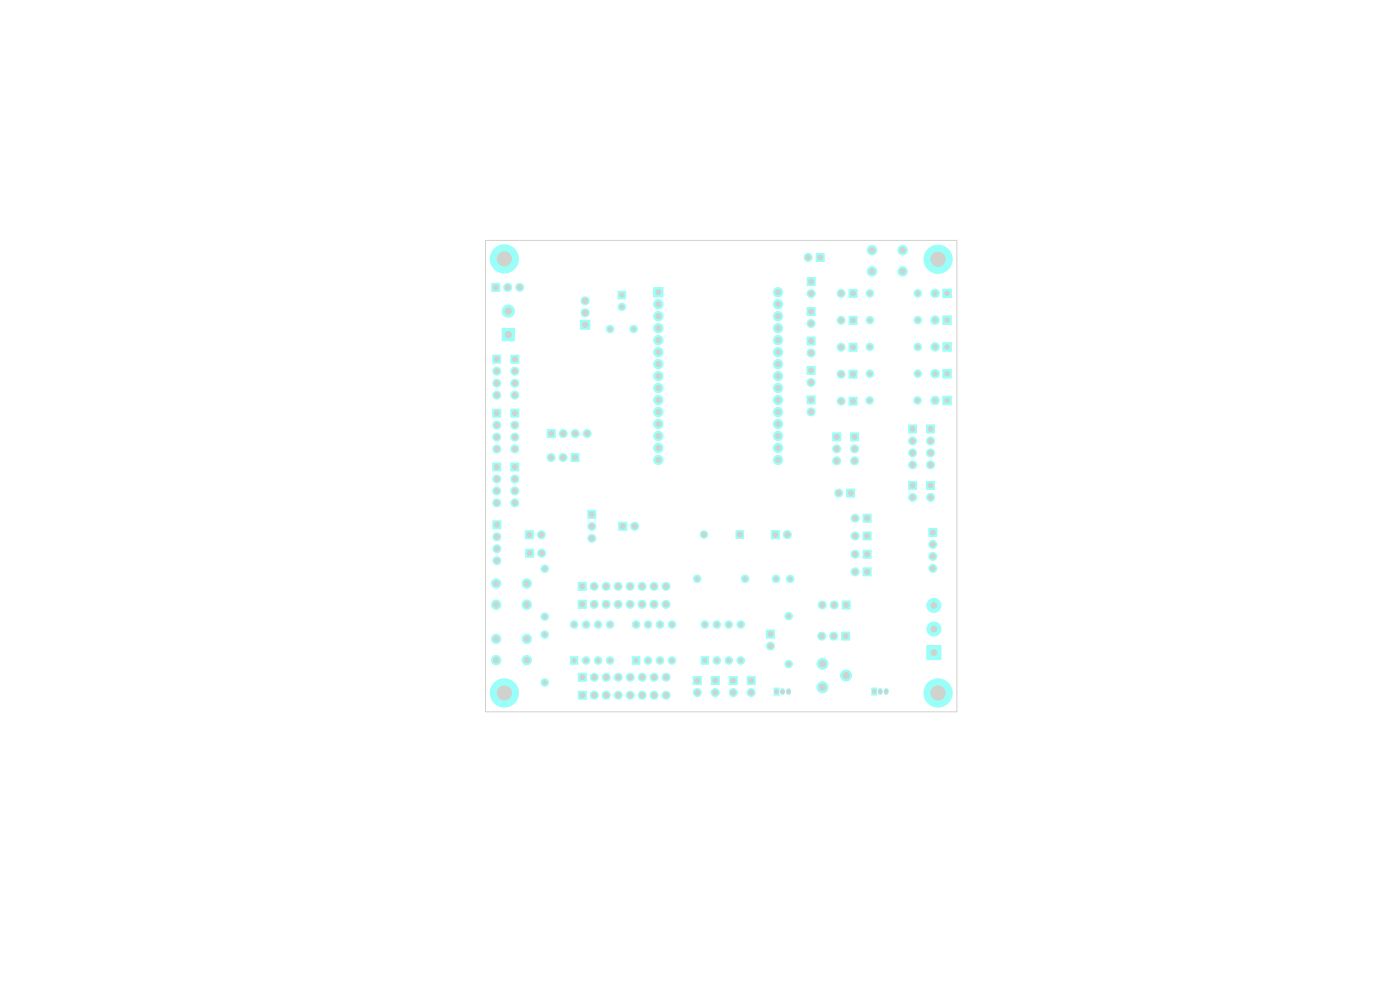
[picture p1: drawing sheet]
<svg xmlns="http://www.w3.org/2000/svg" width="297mm" height="210mm" viewBox="0 0 297 210" stroke-linecap="round" stroke-linejoin="round" font-family="sans-serif">
<g fill="#9afff8" stroke="#9afff8" stroke-width=".21">
<path d="M104.3 60.1h1.7v1.7h-1.7z"/>
<path d="M180.1 72.8h1.7v1.7h-1.7z"/>
<path d="M197 112.1h1.7v1.7h-1.7z"/>
<path d="M200 72.7h1.8v1.8h-1.8z"/>
<path d="M200 67h1.8v1.8h-1.8z"/>
<path d="M183.1 120.5h1.7v1.7h-1.7z"/>
<path d="M104.6 110.5h1.7v1.7h-1.7z"/>
<path d="M121 139.3h1.6v1.6h-1.6z"/>
<path d="M192.7 90.1h1.7v1.7h-1.7z"/>
<path d="M183.1 112.8h1.7v1.7h-1.7z"/>
<path d="M173.1 53.8h1.7v1.7h-1.7z"/>
<path d="M171.2 84h1.7v1.7h-1.7z"/>
<path d="M164.2 146h1.1v1.5h-1.1z"/>
<path d="M122.7 146.6h1.7v1.7h-1.7z"/>
<path d="M150.9 143.5h1.7v1.7h-1.7z"/>
<path d="M171.2 65.2h1.7v1.7h-1.7z"/>
<path d="M106.5 69.7h2.6v2.6h-2.6z"/>
<path d="M171.2 77.7h1.7v1.7h-1.7z"/>
<path d="M180.1 84.2h1.7v1.7h-1.7z"/>
<path d="M171.2 58.9h1.7v1.7h-1.7z"/>
<path d="M122.7 123.5h1.7v1.7h-1.7z"/>
<path d="M134.1 139.3h1.6v1.6h-1.6z"/>
<path d="M180.4 91.8h1.7v1.7h-1.7z"/>
<path d="M121.1 96.2h1.7v1.7h-1.7z"/>
<path d="M108.4 98.2h1.7v1.7h-1.7z"/>
<path d="M180.1 67.1h1.7v1.7h-1.7z"/>
<path d="M131.3 110.8h1.7v1.7h-1.7z"/>
<path d="M184.9 145.9h1.1v1.5h-1.1z"/>
<path d="M192.7 102.1h1.7v1.7h-1.7z"/>
<path d="M200 61.3h1.8v1.8h-1.8z"/>
<path d="M180.1 61.4h1.7v1.7h-1.7z"/>
<path d="M163.6 112.6h1.7v1.7h-1.7z"/>
<path d="M196.6 136.9h3v3h-3z"/>
<path d="M183.1 109.1h1.7v1.7h-1.7z"/>
<path d="M200 84h1.8v1.8h-1.8z"/>
<path d="M124.7 108.3h1.7v1.7h-1.7z"/>
<path d="M111.5 116.5h1.7v1.7h-1.7z"/>
<path d="M179.6 103.7h1.7v1.7h-1.7z"/>
<path d="M176.6 91.8h1.7v1.7h-1.7z"/>
<path d="M178.7 127.5h1.7v1.7h-1.7z"/>
<path d="M178.6 134.1h1.7v1.7h-1.7z"/>
<path d="M122.7 127.3h1.7v1.7h-1.7z"/>
<path d="M104.5 86.8h1.7v1.7h-1.7z"/>
<path d="M162.6 133.7h1.7v1.7h-1.7z"/>
<path d="M147.1 143.5h1.7v1.7h-1.7z"/>
<path d="M104.5 75.4h1.7v1.7h-1.7z"/>
<path d="M196.6 90.1h1.7v1.7h-1.7z"/>
<path d="M104.5 98.2h1.7v1.7h-1.7z"/>
<path d="M122.7 142.8h1.7v1.7h-1.7z"/>
<path d="M123.1 67.9h2v1.9h-2z"/>
<path d="M138.7 61h2v2h-2z"/>
<path d="M111.4 112.6h1.7v1.7h-1.7z"/>
<path d="M171.2 71.5h1.7v1.7h-1.7z"/>
<path d="M108.4 86.8h1.7v1.7h-1.7z"/>
<path d="M154.7 143.5h1.7v1.7h-1.7z"/>
<path d="M158.5 143.5h1.7v1.7h-1.7z"/>
<path d="M116.1 91.1h1.7v1.7h-1.7z"/>
<path d="M180.1 78.5h1.7v1.7h-1.7z"/>
<path d="M196.6 102.1h1.7v1.7h-1.7z"/>
<path d="M200 78.4h1.8v1.8h-1.8z"/>
<path d="M183.1 116.7h1.7v1.7h-1.7z"/>
<path d="M108.4 75.4h1.7v1.7h-1.7z"/>
<path d="M131.1 61.8h1.6v1.6h-1.6z"/>
<path d="M148.7 139.3h1.6v1.6h-1.6z"/>
<path d="M156.1 112.6h1.6v1.6h-1.6z"/>
<circle cx="107.7" cy="61" r=".85"/>
<circle cx="110.3" cy="61" r=".85"/>
<circle cx="178.4" cy="73.7" r=".85"/>
<circle cx="197.9" cy="115.5" r=".85"/>
<circle cx="197.9" cy="118" r=".85"/>
<circle cx="197.9" cy="120.6" r=".85"/>
<circle cx="198.4" cy="73.6" r=".9"/>
<circle cx="198.4" cy="67.9" r=".9"/>
<circle cx="181.4" cy="121.3" r=".85"/>
<circle cx="105.4" cy="113.9" r=".85"/>
<circle cx="105.4" cy="116.4" r=".85"/>
<circle cx="105.4" cy="118.9" r=".85"/>
<circle cx="129.4" cy="69.8" r=".8"/>
<circle cx="134.4" cy="69.8" r=".8"/>
<circle cx="124.3" cy="140.1" r=".8"/>
<circle cx="126.9" cy="140.1" r=".8"/>
<circle cx="129.4" cy="140.1" r=".8"/>
<circle cx="129.4" cy="132.5" r=".8"/>
<circle cx="126.9" cy="132.5" r=".8"/>
<circle cx="124.3" cy="132.5" r=".8"/>
<circle cx="121.8" cy="132.5" r=".8"/>
<circle cx="193.6" cy="93.5" r=".85"/>
<circle cx="193.6" cy="96.1" r=".85"/>
<circle cx="193.6" cy="98.6" r=".85"/>
<circle cx="105.3" cy="135.5" r="1"/>
<circle cx="111.8" cy="135.5" r="1"/>
<circle cx="105.3" cy="140" r="1"/>
<circle cx="111.8" cy="140" r="1"/>
<circle cx="181.4" cy="113.7" r=".85"/>
<circle cx="184.5" cy="79.3" r=".8"/>
<circle cx="194.7" cy="79.3" r=".8"/>
<circle cx="171.4" cy="54.6" r=".85"/>
<circle cx="172.1" cy="87.4" r=".85"/>
<circle cx="126.1" cy="147.5" r=".85"/>
<circle cx="128.6" cy="147.5" r=".85"/>
<circle cx="131.2" cy="147.5" r=".85"/>
<circle cx="133.7" cy="147.5" r=".85"/>
<circle cx="136.2" cy="147.5" r=".85"/>
<circle cx="138.8" cy="147.5" r=".85"/>
<circle cx="141.3" cy="147.5" r=".85"/>
<circle cx="151.7" cy="146.9" r=".85"/>
<circle cx="172.1" cy="68.6" r=".85"/>
<circle cx="199" cy="147" r="1.7"/>
<circle cx="199" cy="147" r="3"/>
<circle cx="107.8" cy="66" r="1.3"/>
<circle cx="172.1" cy="81.1" r=".85"/>
<circle cx="105.3" cy="123.8" r="1"/>
<circle cx="111.8" cy="123.8" r="1"/>
<circle cx="105.3" cy="128.3" r="1"/>
<circle cx="111.8" cy="128.3" r="1"/>
<circle cx="178.4" cy="85.1" r=".85"/>
<circle cx="172.1" cy="62.3" r=".85"/>
<circle cx="147.9" cy="122.8" r=".8"/>
<circle cx="158.1" cy="122.8" r=".8"/>
<circle cx="126" cy="124.4" r=".85"/>
<circle cx="128.6" cy="124.4" r=".85"/>
<circle cx="131.1" cy="124.4" r=".85"/>
<circle cx="133.7" cy="124.4" r=".85"/>
<circle cx="136.2" cy="124.4" r=".85"/>
<circle cx="138.7" cy="124.4" r=".85"/>
<circle cx="141.3" cy="124.4" r=".85"/>
<circle cx="184.5" cy="62.2" r=".8"/>
<circle cx="194.7" cy="62.2" r=".8"/>
<circle cx="185" cy="53.1" r="1"/>
<circle cx="191.5" cy="53.1" r="1"/>
<circle cx="185" cy="57.6" r="1"/>
<circle cx="191.5" cy="57.6" r="1"/>
<circle cx="137.5" cy="140.1" r=".8"/>
<circle cx="140" cy="140.1" r=".8"/>
<circle cx="142.6" cy="140.1" r=".8"/>
<circle cx="142.6" cy="132.5" r=".8"/>
<circle cx="140" cy="132.5" r=".8"/>
<circle cx="137.5" cy="132.5" r=".8"/>
<circle cx="134.9" cy="132.5" r=".8"/>
<circle cx="181.3" cy="95.2" r=".85"/>
<circle cx="181.3" cy="97.8" r=".85"/>
<circle cx="119.5" cy="97.1" r=".85"/>
<circle cx="116.9" cy="97.1" r=".85"/>
<circle cx="109.2" cy="101.6" r=".85"/>
<circle cx="109.2" cy="104.1" r=".85"/>
<circle cx="109.2" cy="106.7" r=".85"/>
<circle cx="178.4" cy="67.9" r=".85"/>
<circle cx="134.6" cy="111.6" r=".85"/>
<circle cx="184.5" cy="84.9" r=".8"/>
<circle cx="194.6" cy="84.9" r=".8"/>
<circle cx="193.6" cy="105.5" r=".85"/>
<circle cx="198.4" cy="62.2" r=".9"/>
<circle cx="174.5" cy="145.8" r="1.17"/>
<circle cx="179.5" cy="143.3" r="1.17"/>
<circle cx="174.5" cy="140.8" r="1.17"/>
<circle cx="178.4" cy="62.2" r=".85"/>
<circle cx="167" cy="113.4" r=".85"/>
<circle cx="115.6" cy="144.8" r=".8"/>
<circle cx="115.6" cy="134.6" r=".8"/>
<circle cx="167.6" cy="122.8" r=".8"/>
<circle cx="164.6" cy="122.8" r=".8"/>
<circle cx="198.1" cy="133.4" r="1.5"/>
<circle cx="198.1" cy="128.4" r="1.5"/>
<circle cx="181.4" cy="109.9" r=".85"/>
<circle cx="198.4" cy="84.9" r=".9"/>
<circle cx="125.6" cy="111.7" r=".85"/>
<circle cx="125.6" cy="114.2" r=".85"/>
<circle cx="114.9" cy="117.3" r=".85"/>
<circle cx="177.9" cy="104.6" r=".85"/>
<circle cx="177.5" cy="95.2" r=".85"/>
<circle cx="177.5" cy="97.8" r=".85"/>
<circle cx="177" cy="128.3" r=".85"/>
<circle cx="174.4" cy="128.3" r=".85"/>
<circle cx="176.9" cy="134.9" r=".85"/>
<circle cx="174.3" cy="134.9" r=".85"/>
<circle cx="126" cy="128.2" r=".85"/>
<circle cx="128.6" cy="128.2" r=".85"/>
<circle cx="131.1" cy="128.2" r=".85"/>
<circle cx="133.7" cy="128.2" r=".85"/>
<circle cx="136.2" cy="128.2" r=".85"/>
<circle cx="138.7" cy="128.2" r=".85"/>
<circle cx="141.3" cy="128.2" r=".85"/>
<circle cx="105.4" cy="90.2" r=".85"/>
<circle cx="105.4" cy="92.7" r=".85"/>
<circle cx="105.4" cy="95.3" r=".85"/>
<circle cx="184.5" cy="73.6" r=".8"/>
<circle cx="194.7" cy="73.6" r=".8"/>
<circle cx="163.4" cy="137.1" r=".85"/>
<circle cx="147.9" cy="146.9" r=".85"/>
<circle cx="184.5" cy="67.9" r=".8"/>
<circle cx="194.7" cy="67.9" r=".8"/>
<circle cx="167.3" cy="140.9" r=".8"/>
<circle cx="167.3" cy="130.7" r=".8"/>
<circle cx="199" cy="55" r="1.7"/>
<circle cx="199" cy="55" r="3"/>
<circle cx="105.4" cy="78.7" r=".85"/>
<circle cx="105.4" cy="81.3" r=".85"/>
<circle cx="105.4" cy="83.8" r=".85"/>
<circle cx="197.4" cy="93.5" r=".85"/>
<circle cx="197.4" cy="96.1" r=".85"/>
<circle cx="197.4" cy="98.6" r=".85"/>
<circle cx="105.4" cy="101.6" r=".85"/>
<circle cx="105.4" cy="104.1" r=".85"/>
<circle cx="105.4" cy="106.7" r=".85"/>
<circle cx="126.1" cy="143.7" r=".85"/>
<circle cx="128.6" cy="143.7" r=".85"/>
<circle cx="131.2" cy="143.7" r=".85"/>
<circle cx="133.7" cy="143.7" r=".85"/>
<circle cx="136.2" cy="143.7" r=".85"/>
<circle cx="138.8" cy="143.7" r=".85"/>
<circle cx="141.3" cy="143.7" r=".85"/>
<circle cx="107" cy="54.9" r="1.7"/>
<circle cx="107" cy="54.9" r="3"/>
<circle cx="139.7" cy="64.5" r="1"/>
<circle cx="139.7" cy="67.1" r="1"/>
<circle cx="139.7" cy="69.6" r="1"/>
<circle cx="139.7" cy="72.2" r="1"/>
<circle cx="139.7" cy="74.7" r="1"/>
<circle cx="139.7" cy="77.2" r="1"/>
<circle cx="139.7" cy="79.8" r="1"/>
<circle cx="139.7" cy="82.3" r="1"/>
<circle cx="139.7" cy="84.9" r="1"/>
<circle cx="139.7" cy="87.4" r="1"/>
<circle cx="139.7" cy="89.9" r="1"/>
<circle cx="139.7" cy="92.5" r="1"/>
<circle cx="139.7" cy="95" r="1"/>
<circle cx="139.7" cy="97.6" r="1"/>
<circle cx="165.1" cy="97.6" r="1"/>
<circle cx="165.1" cy="95" r="1"/>
<circle cx="165.1" cy="92.5" r="1"/>
<circle cx="165.1" cy="89.9" r="1"/>
<circle cx="165.1" cy="87.4" r="1"/>
<circle cx="165.1" cy="84.9" r="1"/>
<circle cx="165.1" cy="82.3" r="1"/>
<circle cx="165.1" cy="79.8" r="1"/>
<circle cx="165.1" cy="77.2" r="1"/>
<circle cx="165.1" cy="74.7" r="1"/>
<circle cx="165.1" cy="72.2" r="1"/>
<circle cx="165.1" cy="69.6" r="1"/>
<circle cx="165.1" cy="67.1" r="1"/>
<circle cx="165.1" cy="64.5" r="1"/>
<circle cx="165.1" cy="62" r="1"/>
<circle cx="114.8" cy="113.4" r=".85"/>
<circle cx="115.6" cy="130.8" r=".8"/>
<circle cx="115.6" cy="120.6" r=".8"/>
<circle cx="172.1" cy="74.9" r=".85"/>
<circle cx="109.2" cy="90.2" r=".85"/>
<circle cx="109.2" cy="92.7" r=".85"/>
<circle cx="109.2" cy="95.2" r=".85"/>
<circle cx="155.5" cy="146.9" r=".85"/>
<circle cx="159.4" cy="146.9" r=".85"/>
<circle cx="119.5" cy="92" r=".85"/>
<circle cx="122" cy="92" r=".85"/>
<circle cx="124.6" cy="92" r=".85"/>
<circle cx="107" cy="147" r="1.7"/>
<circle cx="107" cy="147" r="3"/>
<circle cx="178.4" cy="79.4" r=".85"/>
<circle cx="197.4" cy="105.5" r=".85"/>
<circle cx="198.4" cy="79.3" r=".9"/>
<circle cx="181.4" cy="117.6" r=".85"/>
<circle cx="109.2" cy="78.7" r=".85"/>
<circle cx="109.2" cy="81.3" r=".85"/>
<circle cx="109.2" cy="83.8" r=".85"/>
<circle cx="131.9" cy="65.1" r=".8"/>
<circle cx="152.1" cy="140.1" r=".8"/>
<circle cx="154.6" cy="140.1" r=".8"/>
<circle cx="157.1" cy="140.1" r=".8"/>
<circle cx="157.1" cy="132.5" r=".8"/>
<circle cx="154.6" cy="132.5" r=".8"/>
<circle cx="152.1" cy="132.5" r=".8"/>
<circle cx="149.5" cy="132.5" r=".8"/>
<circle cx="149.3" cy="113.4" r=".8"/>
</g>
<path d="M166 146.5v.4M167.3 146.5v.4M186.7 146.5v.4M188 146.5v.4" fill="none" stroke="#9afff8" stroke-width="1.1"/>
<path d="M124.1 66.3h.1M124.1 63.8h.1" fill="none" stroke="#9afff8" stroke-width="1.9"/>
<path d="M103 51h100v100h-100z" fill="none" stroke="#d0d2cd" stroke-width=".21"/>
<g fill="#d0d2cd" stroke="#d0d2cd" stroke-width=".21">
<circle cx="105.2" cy="61" r=".5"/>
<circle cx="107.7" cy="61" r=".5"/>
<circle cx="110.3" cy="61" r=".5"/>
<circle cx="181" cy="73.7" r=".5"/>
<circle cx="178.4" cy="73.7" r=".5"/>
<circle cx="197.9" cy="113" r=".5"/>
<circle cx="197.9" cy="115.5" r=".5"/>
<circle cx="197.9" cy="118" r=".5"/>
<circle cx="197.9" cy="120.6" r=".5"/>
<circle cx="200.9" cy="73.6" r=".45"/>
<circle cx="198.4" cy="73.6" r=".45"/>
<circle cx="200.9" cy="67.9" r=".45"/>
<circle cx="198.4" cy="67.9" r=".45"/>
<circle cx="184" cy="121.3" r=".5"/>
<circle cx="181.4" cy="121.3" r=".5"/>
<circle cx="105.4" cy="111.3" r=".5"/>
<circle cx="105.4" cy="113.9" r=".5"/>
<circle cx="105.4" cy="116.4" r=".5"/>
<circle cx="105.4" cy="118.9" r=".5"/>
<circle cx="129.4" cy="69.8" r=".4"/>
<circle cx="134.4" cy="69.8" r=".4"/>
<circle cx="121.8" cy="140.1" r=".4"/>
<circle cx="124.3" cy="140.1" r=".4"/>
<circle cx="126.9" cy="140.1" r=".4"/>
<circle cx="129.4" cy="140.1" r=".4"/>
<circle cx="129.4" cy="132.5" r=".4"/>
<circle cx="126.9" cy="132.5" r=".4"/>
<circle cx="124.3" cy="132.5" r=".4"/>
<circle cx="121.8" cy="132.5" r=".4"/>
<circle cx="193.6" cy="91" r=".5"/>
<circle cx="193.6" cy="93.5" r=".5"/>
<circle cx="193.6" cy="96.1" r=".5"/>
<circle cx="193.6" cy="98.6" r=".5"/>
<circle cx="105.3" cy="135.5" r=".55"/>
<circle cx="111.8" cy="135.5" r=".55"/>
<circle cx="105.3" cy="140" r=".55"/>
<circle cx="111.8" cy="140" r=".55"/>
<circle cx="184" cy="113.7" r=".5"/>
<circle cx="181.4" cy="113.7" r=".5"/>
<circle cx="184.5" cy="79.3" r=".4"/>
<circle cx="194.7" cy="79.3" r=".4"/>
<circle cx="174" cy="54.6" r=".5"/>
<circle cx="171.4" cy="54.6" r=".5"/>
<circle cx="172.1" cy="84.8" r=".5"/>
<circle cx="172.1" cy="87.4" r=".5"/>
<circle cx="164.7" cy="146.7" r=".37"/>
<circle cx="166" cy="146.7" r=".37"/>
<circle cx="167.3" cy="146.7" r=".37"/>
<circle cx="123.5" cy="147.5" r=".5"/>
<circle cx="126.1" cy="147.5" r=".5"/>
<circle cx="128.6" cy="147.5" r=".5"/>
<circle cx="131.2" cy="147.5" r=".5"/>
<circle cx="133.7" cy="147.5" r=".5"/>
<circle cx="136.2" cy="147.5" r=".5"/>
<circle cx="138.8" cy="147.5" r=".5"/>
<circle cx="141.3" cy="147.5" r=".5"/>
<circle cx="151.7" cy="144.4" r=".5"/>
<circle cx="151.7" cy="146.9" r=".5"/>
<circle cx="172.1" cy="66.1" r=".5"/>
<circle cx="172.1" cy="68.6" r=".5"/>
<circle cx="199" cy="147" r="1.5"/>
<circle cx="107.8" cy="71" r=".65"/>
<circle cx="107.8" cy="66" r=".65"/>
<circle cx="172.1" cy="78.6" r=".5"/>
<circle cx="172.1" cy="81.1" r=".5"/>
<circle cx="105.3" cy="123.8" r=".55"/>
<circle cx="111.8" cy="123.8" r=".55"/>
<circle cx="105.3" cy="128.3" r=".55"/>
<circle cx="111.8" cy="128.3" r=".55"/>
<circle cx="181" cy="85.1" r=".5"/>
<circle cx="178.4" cy="85.1" r=".5"/>
<circle cx="172.1" cy="59.7" r=".5"/>
<circle cx="172.1" cy="62.3" r=".5"/>
<circle cx="147.9" cy="122.8" r=".4"/>
<circle cx="158.1" cy="122.8" r=".4"/>
<circle cx="123.5" cy="124.4" r=".5"/>
<circle cx="126" cy="124.4" r=".5"/>
<circle cx="128.6" cy="124.4" r=".5"/>
<circle cx="131.1" cy="124.4" r=".5"/>
<circle cx="133.7" cy="124.4" r=".5"/>
<circle cx="136.2" cy="124.4" r=".5"/>
<circle cx="138.7" cy="124.4" r=".5"/>
<circle cx="141.3" cy="124.4" r=".5"/>
<circle cx="184.5" cy="62.2" r=".4"/>
<circle cx="194.7" cy="62.2" r=".4"/>
<circle cx="185" cy="53.1" r=".55"/>
<circle cx="191.5" cy="53.1" r=".55"/>
<circle cx="185" cy="57.6" r=".55"/>
<circle cx="191.5" cy="57.6" r=".55"/>
<circle cx="134.9" cy="140.1" r=".4"/>
<circle cx="137.5" cy="140.1" r=".4"/>
<circle cx="140" cy="140.1" r=".4"/>
<circle cx="142.6" cy="140.1" r=".4"/>
<circle cx="142.6" cy="132.5" r=".4"/>
<circle cx="140" cy="132.5" r=".4"/>
<circle cx="137.5" cy="132.5" r=".4"/>
<circle cx="134.9" cy="132.5" r=".4"/>
<circle cx="181.3" cy="92.7" r=".5"/>
<circle cx="181.3" cy="95.2" r=".5"/>
<circle cx="181.3" cy="97.8" r=".5"/>
<circle cx="122" cy="97.1" r=".5"/>
<circle cx="119.5" cy="97.1" r=".5"/>
<circle cx="116.9" cy="97.1" r=".5"/>
<circle cx="109.2" cy="99.1" r=".5"/>
<circle cx="109.2" cy="101.6" r=".5"/>
<circle cx="109.2" cy="104.1" r=".5"/>
<circle cx="109.2" cy="106.7" r=".5"/>
<circle cx="181" cy="67.9" r=".5"/>
<circle cx="178.4" cy="67.9" r=".5"/>
<circle cx="132.1" cy="111.6" r=".5"/>
<circle cx="134.6" cy="111.6" r=".5"/>
<circle cx="184.5" cy="84.9" r=".4"/>
<circle cx="194.6" cy="84.9" r=".4"/>
<circle cx="185.5" cy="146.7" r=".37"/>
<circle cx="186.7" cy="146.7" r=".37"/>
<circle cx="188" cy="146.7" r=".37"/>
<circle cx="193.6" cy="103" r=".5"/>
<circle cx="193.6" cy="105.5" r=".5"/>
<circle cx="200.9" cy="62.2" r=".45"/>
<circle cx="198.4" cy="62.2" r=".45"/>
<circle cx="174.5" cy="145.8" r=".65"/>
<circle cx="179.5" cy="143.3" r=".65"/>
<circle cx="174.5" cy="140.8" r=".65"/>
<circle cx="181" cy="62.2" r=".5"/>
<circle cx="178.4" cy="62.2" r=".5"/>
<circle cx="164.5" cy="113.4" r=".5"/>
<circle cx="167" cy="113.4" r=".5"/>
<circle cx="115.6" cy="144.8" r=".4"/>
<circle cx="115.6" cy="134.6" r=".4"/>
<circle cx="167.6" cy="122.8" r=".4"/>
<circle cx="164.6" cy="122.8" r=".4"/>
<circle cx="198.1" cy="138.4" r=".6"/>
<circle cx="198.1" cy="133.4" r=".6"/>
<circle cx="198.1" cy="128.4" r=".6"/>
<circle cx="184" cy="109.9" r=".5"/>
<circle cx="181.4" cy="109.9" r=".5"/>
<circle cx="200.9" cy="84.9" r=".45"/>
<circle cx="198.4" cy="84.9" r=".45"/>
<circle cx="125.6" cy="109.1" r=".5"/>
<circle cx="125.6" cy="111.7" r=".5"/>
<circle cx="125.6" cy="114.2" r=".5"/>
<circle cx="112.4" cy="117.3" r=".5"/>
<circle cx="114.9" cy="117.3" r=".5"/>
<circle cx="180.5" cy="104.6" r=".5"/>
<circle cx="177.9" cy="104.6" r=".5"/>
<circle cx="177.5" cy="92.7" r=".5"/>
<circle cx="177.5" cy="95.2" r=".5"/>
<circle cx="177.5" cy="97.8" r=".5"/>
<circle cx="179.5" cy="128.3" r=".5"/>
<circle cx="177" cy="128.3" r=".5"/>
<circle cx="174.4" cy="128.3" r=".5"/>
<circle cx="179.4" cy="134.9" r=".5"/>
<circle cx="176.9" cy="134.9" r=".5"/>
<circle cx="174.3" cy="134.9" r=".5"/>
<circle cx="123.5" cy="128.2" r=".5"/>
<circle cx="126" cy="128.2" r=".5"/>
<circle cx="128.6" cy="128.2" r=".5"/>
<circle cx="131.1" cy="128.2" r=".5"/>
<circle cx="133.7" cy="128.2" r=".5"/>
<circle cx="136.2" cy="128.2" r=".5"/>
<circle cx="138.7" cy="128.2" r=".5"/>
<circle cx="141.3" cy="128.2" r=".5"/>
<circle cx="105.4" cy="87.6" r=".5"/>
<circle cx="105.4" cy="90.2" r=".5"/>
<circle cx="105.4" cy="92.7" r=".5"/>
<circle cx="105.4" cy="95.3" r=".5"/>
<circle cx="184.5" cy="73.6" r=".4"/>
<circle cx="194.7" cy="73.6" r=".4"/>
<circle cx="163.4" cy="134.5" r=".5"/>
<circle cx="163.4" cy="137.1" r=".5"/>
<circle cx="147.9" cy="144.4" r=".5"/>
<circle cx="147.9" cy="146.9" r=".5"/>
<circle cx="184.5" cy="67.9" r=".4"/>
<circle cx="194.7" cy="67.9" r=".4"/>
<circle cx="167.3" cy="140.9" r=".4"/>
<circle cx="167.3" cy="130.7" r=".4"/>
<circle cx="199" cy="55" r="1.5"/>
<circle cx="105.4" cy="76.2" r=".5"/>
<circle cx="105.4" cy="78.7" r=".5"/>
<circle cx="105.4" cy="81.3" r=".5"/>
<circle cx="105.4" cy="83.8" r=".5"/>
<circle cx="197.4" cy="91" r=".5"/>
<circle cx="197.4" cy="93.5" r=".5"/>
<circle cx="197.4" cy="96.1" r=".5"/>
<circle cx="197.4" cy="98.6" r=".5"/>
<circle cx="105.4" cy="99.1" r=".5"/>
<circle cx="105.4" cy="101.6" r=".5"/>
<circle cx="105.4" cy="104.1" r=".5"/>
<circle cx="105.4" cy="106.7" r=".5"/>
<circle cx="123.5" cy="143.7" r=".5"/>
<circle cx="126.1" cy="143.7" r=".5"/>
<circle cx="128.6" cy="143.7" r=".5"/>
<circle cx="131.2" cy="143.7" r=".5"/>
<circle cx="133.7" cy="143.7" r=".5"/>
<circle cx="136.2" cy="143.7" r=".5"/>
<circle cx="138.8" cy="143.7" r=".5"/>
<circle cx="141.3" cy="143.7" r=".5"/>
<circle cx="107" cy="54.9" r="1.5"/>
<circle cx="124.1" cy="68.9" r=".55"/>
<circle cx="124.1" cy="66.3" r=".55"/>
<circle cx="124.1" cy="63.8" r=".55"/>
<circle cx="139.7" cy="62" r=".51"/>
<circle cx="139.7" cy="64.5" r=".51"/>
<circle cx="139.7" cy="67.1" r=".51"/>
<circle cx="139.7" cy="69.6" r=".51"/>
<circle cx="139.7" cy="72.2" r=".51"/>
<circle cx="139.7" cy="74.7" r=".51"/>
<circle cx="139.7" cy="77.2" r=".51"/>
<circle cx="139.7" cy="79.8" r=".51"/>
<circle cx="139.7" cy="82.3" r=".51"/>
<circle cx="139.7" cy="84.9" r=".51"/>
<circle cx="139.7" cy="87.4" r=".51"/>
<circle cx="139.7" cy="89.9" r=".51"/>
<circle cx="139.7" cy="92.5" r=".51"/>
<circle cx="139.7" cy="95" r=".51"/>
<circle cx="139.7" cy="97.6" r=".51"/>
<circle cx="165.1" cy="97.6" r=".51"/>
<circle cx="165.1" cy="95" r=".51"/>
<circle cx="165.1" cy="92.5" r=".51"/>
<circle cx="165.1" cy="89.9" r=".51"/>
<circle cx="165.1" cy="87.4" r=".51"/>
<circle cx="165.1" cy="84.9" r=".51"/>
<circle cx="165.1" cy="82.3" r=".51"/>
<circle cx="165.1" cy="79.8" r=".51"/>
<circle cx="165.1" cy="77.2" r=".51"/>
<circle cx="165.1" cy="74.7" r=".51"/>
<circle cx="165.1" cy="72.2" r=".51"/>
<circle cx="165.1" cy="69.6" r=".51"/>
<circle cx="165.1" cy="67.1" r=".51"/>
<circle cx="165.1" cy="64.5" r=".51"/>
<circle cx="165.1" cy="62" r=".51"/>
<circle cx="112.3" cy="113.4" r=".5"/>
<circle cx="114.8" cy="113.4" r=".5"/>
<circle cx="115.6" cy="130.8" r=".4"/>
<circle cx="115.6" cy="120.7" r=".4"/>
<circle cx="172.1" cy="72.3" r=".5"/>
<circle cx="172.1" cy="74.9" r=".5"/>
<circle cx="109.2" cy="87.6" r=".5"/>
<circle cx="109.2" cy="90.2" r=".5"/>
<circle cx="109.2" cy="92.7" r=".5"/>
<circle cx="109.2" cy="95.3" r=".5"/>
<circle cx="155.5" cy="144.4" r=".5"/>
<circle cx="155.5" cy="146.9" r=".5"/>
<circle cx="159.4" cy="144.4" r=".5"/>
<circle cx="159.4" cy="146.9" r=".5"/>
<circle cx="116.9" cy="92" r=".5"/>
<circle cx="119.5" cy="92" r=".5"/>
<circle cx="122" cy="92" r=".5"/>
<circle cx="124.6" cy="92" r=".5"/>
<circle cx="107" cy="147" r="1.5"/>
<circle cx="181" cy="79.4" r=".5"/>
<circle cx="178.4" cy="79.4" r=".5"/>
<circle cx="197.4" cy="103" r=".5"/>
<circle cx="197.4" cy="105.5" r=".5"/>
<circle cx="200.9" cy="79.3" r=".45"/>
<circle cx="198.4" cy="79.3" r=".45"/>
<circle cx="184" cy="117.6" r=".5"/>
<circle cx="181.4" cy="117.6" r=".5"/>
<circle cx="109.2" cy="76.2" r=".5"/>
<circle cx="109.2" cy="78.7" r=".5"/>
<circle cx="109.2" cy="81.3" r=".5"/>
<circle cx="109.2" cy="83.8" r=".5"/>
<circle cx="131.9" cy="62.6" r=".4"/>
<circle cx="131.9" cy="65.1" r=".4"/>
<circle cx="149.5" cy="140.1" r=".4"/>
<circle cx="152.1" cy="140.1" r=".4"/>
<circle cx="154.6" cy="140.1" r=".4"/>
<circle cx="157.1" cy="140.1" r=".4"/>
<circle cx="157.1" cy="132.5" r=".4"/>
<circle cx="154.6" cy="132.5" r=".4"/>
<circle cx="152.1" cy="132.5" r=".4"/>
<circle cx="149.5" cy="132.5" r=".4"/>
<circle cx="156.9" cy="113.4" r=".5"/>
<circle cx="149.3" cy="113.4" r=".5"/>
</g>
</svg>
